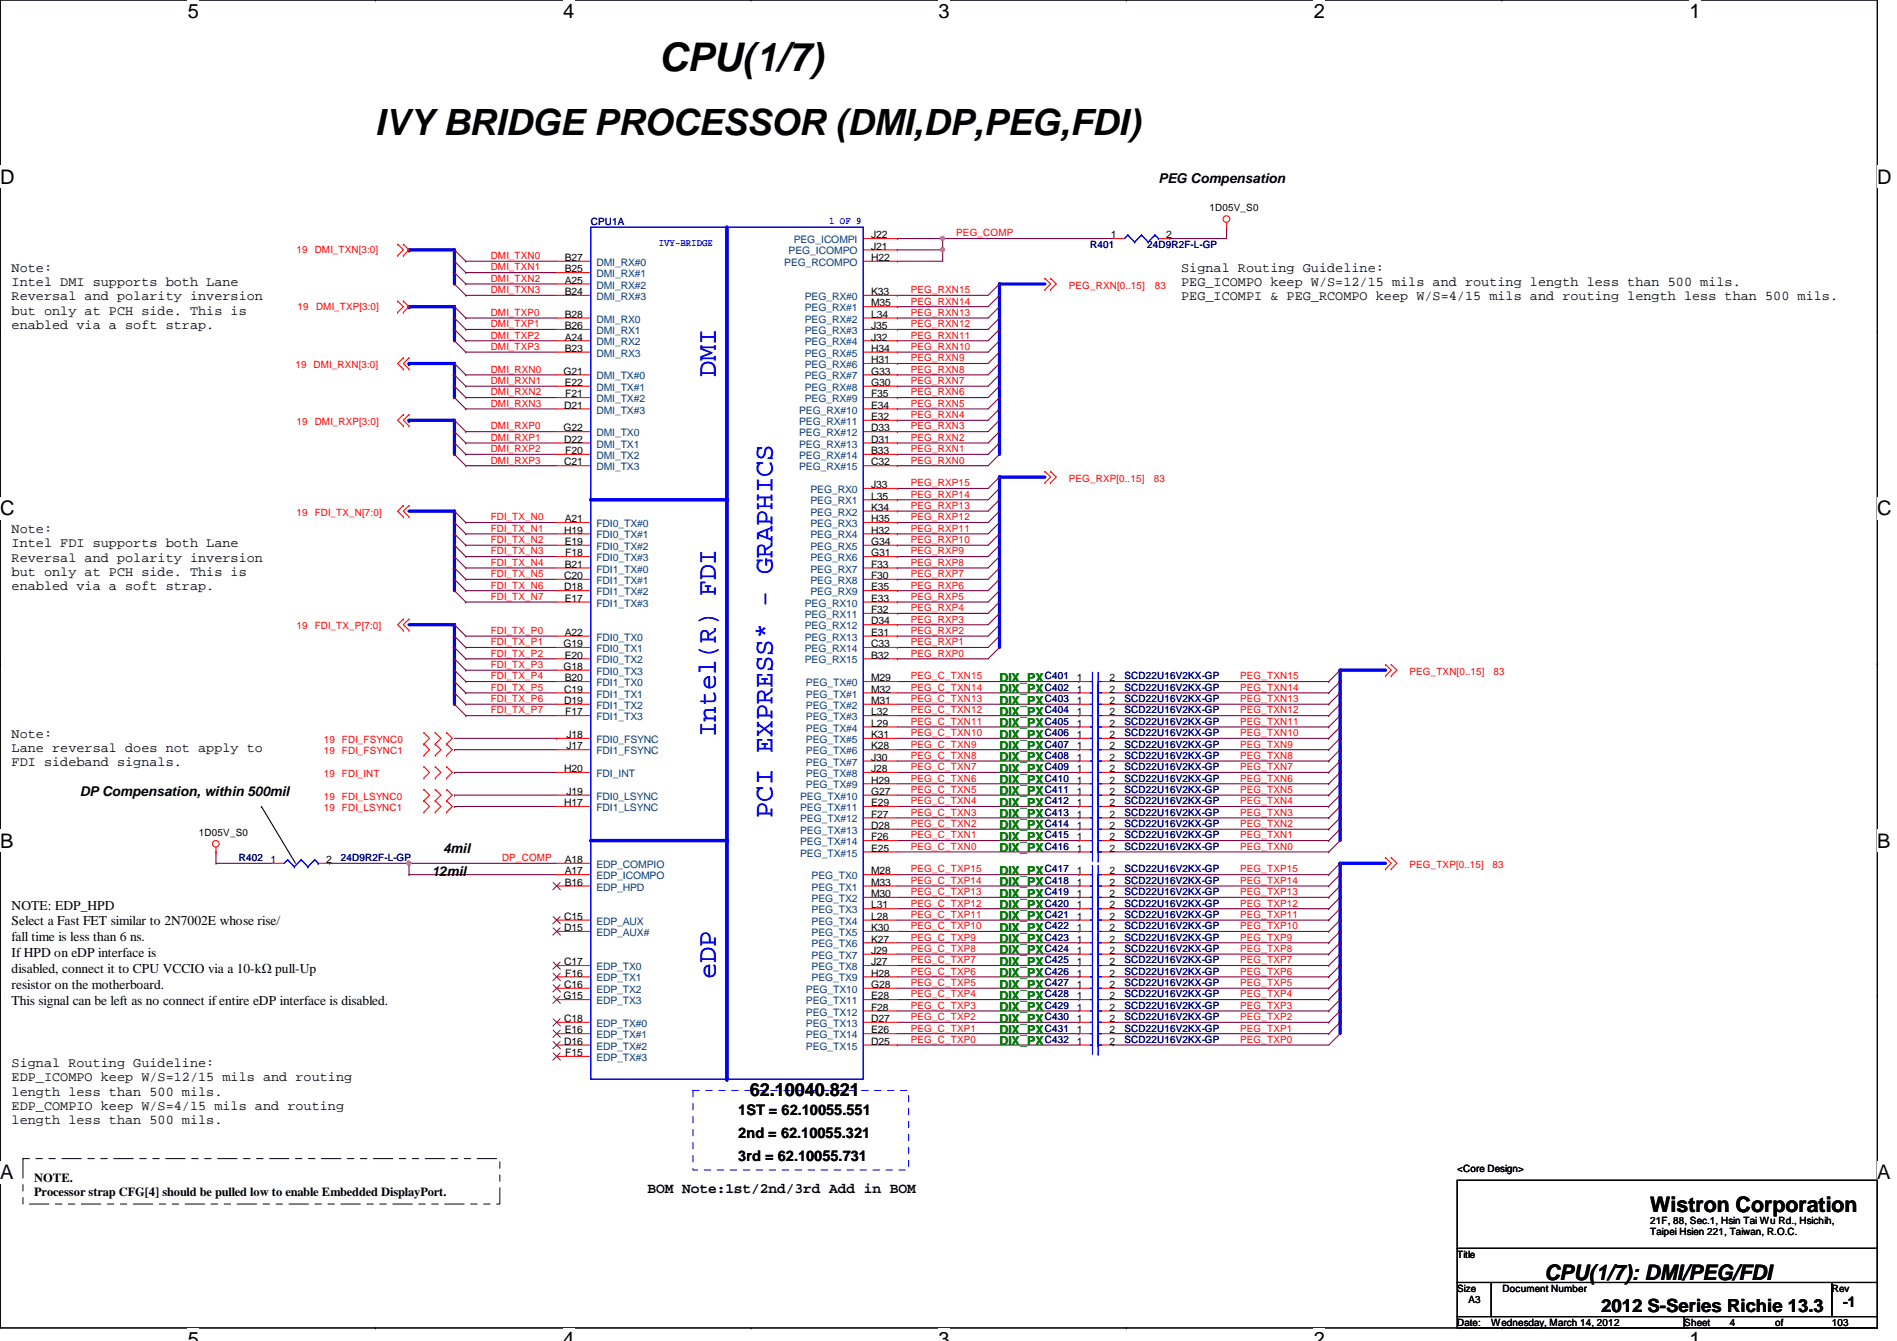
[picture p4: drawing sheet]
<svg xmlns="http://www.w3.org/2000/svg" width="297mm" height="210mm" viewBox="0 0 297 210" stroke-linecap="round" stroke-linejoin="round" font-family="sans-serif">
<defs><g id="words">
<text font-size="6.2" x="103.2" y="11">CPU(1/7)</text>
<text font-size="5.7" x="58.7" y="21.2">IVY BRIDGE PROCESSOR (DMI,DP,PEG,FDI)</text>
<g font-size="4.2" fill="#00f">
<text x="112.1" y="59" transform="rotate(-90 112.1 59)">DMI</text>
<text x="112.1" y="115.4" transform="rotate(-90 112.1 115.4)">Intel(R) FDI</text>
<text x="121" y="128" transform="rotate(-90 121 128)">PCI EXPRESS* - GRAPHICS</text>
<text x="112.1" y="153.2" transform="rotate(-90 112.1 153.2)">eDP</text>
</g>
<g font-size="3.3">
<text x="258.4" y="189.7">Wistron Corporation</text>
<text x="241.8" y="200.4">CPU(1/7): DMI/PEG/FDI</text>
</g>
<g font-size="3.1">
<text x="29.4" y="2.8">5</text>
<text x="88.2" y="2.8">4</text>
<text x="147" y="2.8">3</text>
<text x="205.7" y="2.8">2</text>
<text x="264.5" y="2.8">1</text>
<text x="0" y="28.7">D</text>
<text x="294" y="28.7">D</text>
<text x="0" y="80.7">C</text>
<text x="294" y="80.7">C</text>
<text x="0" y="132.7">B</text>
<text x="294" y="132.7">B</text>
<text x="0" y="184.6">A</text>
<text x="294" y="184.6">A</text>
<text x="29.4" y="210.7">5</text>
<text x="88.2" y="210.7">4</text>
<text x="147" y="210.7">3</text>
<text x="205.7" y="210.7">2</text>
<text x="264.5" y="210.7">1</text>
</g>
<g font-size="2.8">
<text x="117.4" y="171.5">62.10040.821</text>
<text x="250.7" y="205.3">2012 S-Series Richie 13.3</text>
</g>
<g font-size="2.3">
<text x="115.6" y="178.1">2nd = 62.10055.321</text>
<text x="115.6" y="174.6">1ST = 62.10055.551</text>
<text x="115.6" y="181.7">3rd = 62.10055.731</text>
<text x="101.4" y="186.8">BOM Note:1st/2nd/3rd Add in BOM</text>
<text x="288.6" y="204.6">-1</text>
</g>
<g font-size="2.1">
<text x="181.4" y="28.6">PEG Compensation</text>
<text x="1.8" y="42.5">Note:</text>
<text x="1.8" y="44.8">Intel DMI supports both Lane</text>
<text x="1.8" y="47">Reversal and polarity inversion</text>
<text x="185" y="42.5">Signal Routing Guideline:</text>
<text x="185" y="44.8">PEG_ICOMPO keep W/S=12/15 mils and routing length less than 500 mils.</text>
<text x="185" y="47">PEG_ICOMPI &amp; PEG_RCOMPO keep W/S=4/15 mils and routing length less than 500 mils.</text>
<text x="1.8" y="49.3">but only at PCH side. This is</text>
<text x="1.8" y="51.5">enabled via a soft strap.</text>
<text x="1.8" y="83.4">Note:</text>
<text x="1.8" y="85.7">Intel FDI supports both Lane</text>
<text x="1.8" y="87.9">Reversal and polarity inversion</text>
<text x="1.8" y="90.2">but only at PCH side. This is</text>
<text x="1.8" y="92.4">enabled via a soft strap.</text>
<text x="1.8" y="115.4">Note:</text>
<text x="1.8" y="117.7">Lane reversal does not apply to</text>
<text x="1.8" y="119.9">FDI sideband signals.</text>
<text x="12.5" y="124.6">DP Compensation, within 500mil</text>
<text x="67.6" y="137.1">12mil</text>
<text x="69.4" y="133.5">4mil</text>
<text x="1.8" y="142.4">NOTE: EDP_HPD</text>
<text x="1.8" y="144.9">Select a Fast FET similar to 2N7002E whose rise/</text>
<text x="1.8" y="147.4">fall time is less than 6 ns.</text>
<text x="1.8" y="149.9">If HPD on eDP interface is</text>
<text x="1.8" y="152.4">disabled, connect it to CPU VCCIO via a 10-kΩ pull-Up</text>
<text x="1.8" y="154.9">resistor on the motherboard.</text>
<text x="1.8" y="157.4">This signal can be left as no connect if entire eDP interface is disabled.</text>
<text x="1.8" y="167">Signal Routing Guideline:</text>
<text x="1.8" y="169.2">EDP_ICOMPO keep W/S=12/15 mils and routing</text>
<text x="1.8" y="171.5">length less than 500 mils.</text>
<text x="1.8" y="173.7">EDP_COMPIO keep W/S=4/15 mils and routing</text>
<text x="1.8" y="176">length less than 500 mils.</text>
</g>
<g font-size="1.9" fill="#008000">
<text x="156.5" y="106.7">DIX_PX</text>
<text x="156.5" y="108.5">DIX_PX</text>
<text x="156.5" y="113.8">DIX_PX</text>
<text x="156.5" y="110.3">DIX_PX</text>
<text x="156.5" y="112.1">DIX_PX</text>
<text x="156.5" y="119.2">DIX_PX</text>
<text x="156.5" y="115.6">DIX_PX</text>
<text x="156.5" y="117.4">DIX_PX</text>
<text x="156.5" y="124.5">DIX_PX</text>
<text x="156.5" y="120.9">DIX_PX</text>
<text x="156.5" y="122.7">DIX_PX</text>
<text x="156.5" y="129.8">DIX_PX</text>
<text x="156.5" y="126.3">DIX_PX</text>
<text x="156.5" y="131.6">DIX_PX</text>
<text x="156.5" y="128.1">DIX_PX</text>
<text x="156.5" y="133.4">DIX_PX</text>
<text x="156.5" y="136.9">DIX_PX</text>
<text x="156.5" y="138.7">DIX_PX</text>
<text x="156.5" y="140.5">DIX_PX</text>
<text x="156.5" y="142.3">DIX_PX</text>
<text x="156.5" y="144.1">DIX_PX</text>
<text x="156.5" y="149.4">DIX_PX</text>
<text x="156.5" y="145.8">DIX_PX</text>
<text x="156.5" y="147.6">DIX_PX</text>
<text x="156.5" y="153">DIX_PX</text>
<text x="156.5" y="154.7">DIX_PX</text>
<text x="156.5" y="151.2">DIX_PX</text>
<text x="156.5" y="158.3">DIX_PX</text>
<text x="156.5" y="160.1">DIX_PX</text>
<text x="156.5" y="156.5">DIX_PX</text>
<text x="156.5" y="161.8">DIX_PX</text>
<text x="156.5" y="163.6">DIX_PX</text>
</g>
<g font-size="1.9">
<text x="5.4" y="185">NOTE.</text>
<text x="5.4" y="187.3">Processor strap CFG[4] should be pulled low to enable Embedded DisplayPort.</text>
</g>
<g font-size="1.6" fill="#000080">
<text x="92.5" y="35.2">CPU1A</text>
<text x="170.7" y="38.8">R401</text>
<text x="179.6" y="38.8">24D9R2F-L-GP</text>
<text x="163.6" y="106.3">C401</text>
<text x="176.1" y="106.3">SCD22U16V2KX-GP</text>
<text x="163.6" y="108.1">C402</text>
<text x="163.6" y="113.5">C405</text>
<text x="163.6" y="109.9">C403</text>
<text x="163.6" y="111.7">C404</text>
<text x="176.1" y="108.1">SCD22U16V2KX-GP</text>
<text x="176.1" y="113.5">SCD22U16V2KX-GP</text>
<text x="176.1" y="109.9">SCD22U16V2KX-GP</text>
<text x="176.1" y="111.7">SCD22U16V2KX-GP</text>
<text x="163.6" y="118.8">C408</text>
<text x="163.6" y="115.2">C406</text>
<text x="163.6" y="117">C407</text>
<text x="176.1" y="118.8">SCD22U16V2KX-GP</text>
<text x="176.1" y="115.2">SCD22U16V2KX-GP</text>
<text x="176.1" y="117">SCD22U16V2KX-GP</text>
<text x="163.6" y="124.1">C411</text>
<text x="163.6" y="120.6">C409</text>
<text x="163.6" y="125.9">C412</text>
<text x="163.6" y="122.3">C410</text>
<text x="176.1" y="124.1">SCD22U16V2KX-GP</text>
<text x="176.1" y="120.6">SCD22U16V2KX-GP</text>
<text x="176.1" y="125.9">SCD22U16V2KX-GP</text>
<text x="176.1" y="122.3">SCD22U16V2KX-GP</text>
<text x="163.6" y="129.5">C414</text>
<text x="163.6" y="131.2">C415</text>
<text x="163.6" y="127.7">C413</text>
<text x="176.1" y="129.5">SCD22U16V2KX-GP</text>
<text x="176.1" y="131.2">SCD22U16V2KX-GP</text>
<text x="176.1" y="127.7">SCD22U16V2KX-GP</text>
<text x="37.4" y="134.8">R402</text>
<text x="53.4" y="134.8">24D9R2F-L-GP</text>
<text x="163.6" y="133">C416</text>
<text x="163.6" y="136.6">C417</text>
<text x="176.1" y="133">SCD22U16V2KX-GP</text>
<text x="176.1" y="136.6">SCD22U16V2KX-GP</text>
<text x="163.6" y="138.3">C418</text>
<text x="163.6" y="143.7">C421</text>
<text x="163.6" y="140.1">C419</text>
<text x="163.6" y="141.9">C420</text>
<text x="176.1" y="138.3">SCD22U16V2KX-GP</text>
<text x="176.1" y="143.7">SCD22U16V2KX-GP</text>
<text x="176.1" y="140.1">SCD22U16V2KX-GP</text>
<text x="176.1" y="141.9">SCD22U16V2KX-GP</text>
<text x="163.6" y="149">C424</text>
<text x="163.6" y="145.5">C422</text>
<text x="163.6" y="147.2">C423</text>
<text x="176.1" y="149">SCD22U16V2KX-GP</text>
<text x="176.1" y="145.5">SCD22U16V2KX-GP</text>
<text x="176.1" y="147.2">SCD22U16V2KX-GP</text>
<text x="163.6" y="152.6">C426</text>
<text x="163.6" y="154.3">C427</text>
<text x="163.6" y="150.8">C425</text>
<text x="176.1" y="152.6">SCD22U16V2KX-GP</text>
<text x="176.1" y="154.3">SCD22U16V2KX-GP</text>
<text x="176.1" y="150.8">SCD22U16V2KX-GP</text>
<text x="163.6" y="157.9">C429</text>
<text x="163.6" y="159.7">C430</text>
<text x="163.6" y="156.1">C428</text>
<text x="163.6" y="161.5">C431</text>
<text x="176.1" y="157.9">SCD22U16V2KX-GP</text>
<text x="176.1" y="159.7">SCD22U16V2KX-GP</text>
<text x="176.1" y="156.1">SCD22U16V2KX-GP</text>
<text x="176.1" y="161.5">SCD22U16V2KX-GP</text>
<text x="163.6" y="163.2">C432</text>
<text x="176.1" y="163.2">SCD22U16V2KX-GP</text>
</g>
<g font-size="1.6" fill="#00f">
<text x="129.8" y="35">1 OF 9</text>
<text x="103.2" y="38.6">IVY-BRIDGE</text>
</g>
<g font-size="1.6">
<text x="189.4" y="33.1">1D05V_S0</text>
<text x="88.4" y="40.9">B27</text>
<text x="136.4" y="37.3">J22</text>
<text x="136.4" y="39.1">J21</text>
<text x="136.4" y="40.9">H22</text>
<text x="173.9" y="37.3">1</text>
<text x="182.6" y="37.3">2</text>
<text x="88.4" y="42.6">B25</text>
<text x="88.4" y="44.4">A25</text>
<text x="88.4" y="46.2">B24</text>
<text x="136.4" y="46.2">K33</text>
<text x="136.4" y="48">M35</text>
<text x="88.4" y="49.7">B28</text>
<text x="88.4" y="51.5">B26</text>
<text x="88.4" y="53.3">A24</text>
<text x="136.4" y="49.7">L34</text>
<text x="136.4" y="51.5">J35</text>
<text x="136.4" y="53.3">J32</text>
<text x="88.2" y="58.6">G21</text>
<text x="88.4" y="55.1">B23</text>
<text x="136.4" y="55.1">H34</text>
<text x="136.4" y="56.9">H31</text>
<text x="136.4" y="58.6">G33</text>
<text x="88.3" y="64">D21</text>
<text x="88.4" y="60.4">E22</text>
<text x="88.5" y="62.2">F21</text>
<text x="136.4" y="60.4">G30</text>
<text x="136.4" y="62.2">F35</text>
<text x="136.4" y="64">E34</text>
<text x="136.4" y="65.7">E32</text>
<text x="88.2" y="67.5">G22</text>
<text x="88.3" y="69.3">D22</text>
<text x="88.5" y="71.1">F20</text>
<text x="136.4" y="67.5">D33</text>
<text x="136.4" y="69.3">D31</text>
<text x="136.4" y="71.1">B33</text>
<text x="88.3" y="72.9">C21</text>
<text x="136.4" y="72.9">C32</text>
<text x="136.4" y="76.4">J33</text>
<text x="88.3" y="83.5">H19</text>
<text x="88.4" y="81.7">A21</text>
<text x="136.4" y="78.2">L35</text>
<text x="136.4" y="80">K34</text>
<text x="136.4" y="81.7">H35</text>
<text x="136.4" y="83.5">H32</text>
<text x="88.4" y="85.3">E19</text>
<text x="88.4" y="88.9">B21</text>
<text x="88.5" y="87.1">F18</text>
<text x="136.4" y="85.3">G34</text>
<text x="136.4" y="87.1">G31</text>
<text x="136.4" y="88.9">F33</text>
<text x="88.3" y="90.6">C20</text>
<text x="88.3" y="92.4">D18</text>
<text x="88.4" y="94.2">E17</text>
<text x="136.4" y="90.6">F30</text>
<text x="136.4" y="92.4">E35</text>
<text x="136.4" y="94.2">E33</text>
<text x="136.4" y="96">F32</text>
<text x="88.2" y="101.3">G19</text>
<text x="88.4" y="99.5">A22</text>
<text x="136.4" y="97.7">D34</text>
<text x="136.4" y="99.5">E31</text>
<text x="136.4" y="101.3">C33</text>
<text x="88.2" y="104.9">G18</text>
<text x="88.4" y="103.1">E20</text>
<text x="88.4" y="106.6">B20</text>
<text x="136.4" y="103.1">B32</text>
<text x="136.4" y="106.6">M29</text>
<text x="168.6" y="106.6">1</text>
<text x="173.7" y="106.6">2</text>
<text x="88.3" y="108.4">C19</text>
<text x="88.3" y="110.2">D19</text>
<text x="88.5" y="112">F17</text>
<text x="136.4" y="108.4">M32</text>
<text x="136.4" y="110.2">M31</text>
<text x="136.4" y="112">L32</text>
<text x="136.4" y="113.7">L29</text>
<text x="168.6" y="108.4">1</text>
<text x="168.6" y="113.7">1</text>
<text x="168.6" y="110.2">1</text>
<text x="168.6" y="112">1</text>
<text x="173.7" y="108.4">2</text>
<text x="173.7" y="113.7">2</text>
<text x="173.7" y="110.2">2</text>
<text x="173.7" y="112">2</text>
<text x="88.7" y="115.5">J18</text>
<text x="88.7" y="117.3">J17</text>
<text x="136.4" y="115.5">K31</text>
<text x="136.4" y="117.3">K28</text>
<text x="136.4" y="119.1">J30</text>
<text x="168.6" y="119.1">1</text>
<text x="168.6" y="115.5">1</text>
<text x="168.6" y="117.3">1</text>
<text x="173.7" y="119.1">2</text>
<text x="173.7" y="115.5">2</text>
<text x="173.7" y="117.3">2</text>
<text x="88.3" y="120.9">H20</text>
<text x="88.7" y="124.4">J19</text>
<text x="136.4" y="120.9">J28</text>
<text x="136.4" y="122.6">H29</text>
<text x="136.4" y="124.4">G27</text>
<text x="168.6" y="124.4">1</text>
<text x="168.6" y="120.9">1</text>
<text x="168.6" y="122.6">1</text>
<text x="173.7" y="124.4">2</text>
<text x="173.7" y="120.9">2</text>
<text x="173.7" y="122.6">2</text>
<text x="31.2" y="130.9">1D05V_S0</text>
<text x="88.3" y="126.2">H17</text>
<text x="136.4" y="126.2">E29</text>
<text x="136.4" y="128">F27</text>
<text x="136.4" y="129.8">D28</text>
<text x="136.4" y="131.5">F26</text>
<text x="168.6" y="129.8">1</text>
<text x="168.6" y="126.2">1</text>
<text x="168.6" y="131.5">1</text>
<text x="168.6" y="128">1</text>
<text x="173.7" y="129.8">2</text>
<text x="173.7" y="126.2">2</text>
<text x="173.7" y="131.5">2</text>
<text x="173.7" y="128">2</text>
<text x="42.4" y="135.1">1</text>
<text x="51.1" y="135.1">2</text>
<text x="88.4" y="135.1">A18</text>
<text x="88.4" y="136.9">A17</text>
<text x="136.4" y="133.3">E25</text>
<text x="136.4" y="136.9">M28</text>
<text x="168.6" y="133.3">1</text>
<text x="168.6" y="136.9">1</text>
<text x="173.7" y="133.3">2</text>
<text x="173.7" y="136.9">2</text>
<text x="88.3" y="144">C15</text>
<text x="88.4" y="138.6">B16</text>
<text x="136.4" y="138.6">M33</text>
<text x="136.4" y="140.4">M30</text>
<text x="136.4" y="142.2">L31</text>
<text x="136.4" y="144">L28</text>
<text x="168.6" y="138.6">1</text>
<text x="168.6" y="144">1</text>
<text x="168.6" y="140.4">1</text>
<text x="168.6" y="142.2">1</text>
<text x="173.7" y="138.6">2</text>
<text x="173.7" y="144">2</text>
<text x="173.7" y="140.4">2</text>
<text x="173.7" y="142.2">2</text>
<text x="88.3" y="145.8">D15</text>
<text x="136.4" y="145.8">K30</text>
<text x="136.4" y="147.5">K27</text>
<text x="136.4" y="149.3">J29</text>
<text x="168.6" y="149.3">1</text>
<text x="168.6" y="145.8">1</text>
<text x="168.6" y="147.5">1</text>
<text x="173.7" y="149.3">2</text>
<text x="173.7" y="145.8">2</text>
<text x="173.7" y="147.5">2</text>
<text x="88.3" y="151.1">C17</text>
<text x="88.3" y="154.6">C16</text>
<text x="88.5" y="152.9">F16</text>
<text x="136.4" y="151.1">J27</text>
<text x="136.4" y="152.9">H28</text>
<text x="136.4" y="154.6">G28</text>
<text x="168.6" y="152.9">1</text>
<text x="168.6" y="154.6">1</text>
<text x="168.6" y="151.1">1</text>
<text x="173.7" y="152.9">2</text>
<text x="173.7" y="154.6">2</text>
<text x="173.7" y="151.1">2</text>
<text x="88.2" y="156.4">G15</text>
<text x="88.3" y="160">C18</text>
<text x="88.4" y="161.8">E16</text>
<text x="136.4" y="156.4">E28</text>
<text x="136.4" y="158.2">F28</text>
<text x="136.4" y="160">D27</text>
<text x="136.4" y="161.8">E26</text>
<text x="168.6" y="158.2">1</text>
<text x="168.6" y="160">1</text>
<text x="168.6" y="156.4">1</text>
<text x="168.6" y="161.8">1</text>
<text x="173.7" y="158.2">2</text>
<text x="173.7" y="160">2</text>
<text x="173.7" y="156.4">2</text>
<text x="173.7" y="161.8">2</text>
<text x="88.3" y="163.5">D16</text>
<text x="88.5" y="165.3">F15</text>
<text x="136.4" y="163.5">D25</text>
<text x="168.6" y="163.5">1</text>
<text x="173.7" y="163.5">2</text>
<text x="228.2" y="183.5">&lt;Core Design&gt;</text>
<text x="258.4" y="191.5">21F, 88, Sec.1, Hsin Tai Wu Rd., Hsichih,</text>
<text x="228.2" y="196.8">Title</text>
<text x="258.4" y="193.3">Taipei Hsien 221, Taiwan, R.O.C.</text>
<text x="228.2" y="202.2">Size</text>
<text x="230" y="204">A3</text>
<text x="235.3" y="202.2">Document Number</text>
<text x="286.8" y="202.2">Rev</text>
<text x="228.2" y="207.5">Date:</text>
<text x="233.5" y="207.5">Wednesday, March 14, 2012</text>
<text x="263.7" y="207.5">Sheet</text>
<text x="270.8" y="207.5">4</text>
<text x="278" y="207.5">of</text>
<text x="286.8" y="207.5">103</text>
</g>
<g font-size="1.6" fill="#f00">
<text x="46.4" y="39.7">19 DMI_TXN[3:0]</text>
<text x="76.8" y="40.6">DMI_TXN0</text>
<text x="149.7" y="37">PEG_COMP</text>
<text x="76.8" y="42.3">DMI_TXN1</text>
<text x="76.8" y="44.1">DMI_TXN2</text>
<text x="76.8" y="45.9">DMI_TXN3</text>
<text x="142.6" y="45.9">PEG_RXN15</text>
<text x="142.6" y="47.7">PEG_RXN14</text>
<text x="167.3" y="45.2">PEG_RXN[0..15]</text>
<text x="180.8" y="45.2">83</text>
<text x="46.6" y="48.6">19</text>
<text x="49.5" y="48.6">DMI_TXP[3:0]</text>
<text x="76.8" y="49.4">DMI_TXP0</text>
<text x="76.8" y="51.2">DMI_TXP1</text>
<text x="76.8" y="53">DMI_TXP2</text>
<text x="142.6" y="49.4">PEG_RXN13</text>
<text x="142.6" y="51.2">PEG_RXN12</text>
<text x="142.6" y="53">PEG_RXN11</text>
<text x="46.3" y="57.6">19 DMI_RXN[3:0]</text>
<text x="76.8" y="54.8">DMI_TXP3</text>
<text x="76.8" y="58.3">DMI_RXN0</text>
<text x="142.6" y="58.3">PEG_RXN8</text>
<text x="142.6" y="54.8">PEG_RXN10</text>
<text x="142.6" y="56.6">PEG_RXN9</text>
<text x="76.8" y="60.1">DMI_RXN1</text>
<text x="76.8" y="61.9">DMI_RXN2</text>
<text x="76.8" y="63.7">DMI_RXN3</text>
<text x="142.6" y="60.1">PEG_RXN7</text>
<text x="142.6" y="61.9">PEG_RXN6</text>
<text x="142.6" y="63.7">PEG_RXN5</text>
<text x="142.6" y="65.4">PEG_RXN4</text>
<text x="46.4" y="66.5">19 DMI_RXP[3:0]</text>
<text x="76.8" y="67.2">DMI_RXP0</text>
<text x="76.8" y="69">DMI_RXP1</text>
<text x="76.8" y="70.8">DMI_RXP2</text>
<text x="142.6" y="67.2">PEG_RXN3</text>
<text x="142.6" y="69">PEG_RXN2</text>
<text x="142.6" y="70.8">PEG_RXN1</text>
<text x="76.8" y="72.6">DMI_RXP3</text>
<text x="142.6" y="72.6">PEG_RXN0</text>
<text x="142.6" y="76.1">PEG_RXP15</text>
<text x="142.6" y="77.9">PEG_RXP14</text>
<text x="167.3" y="75.4">PEG_RXP[0..15]</text>
<text x="180.7" y="75.4">83</text>
<text x="46.4" y="80.7">19 FDI_TX_N[7:0]</text>
<text x="76.8" y="81.4">FDI_TX_N0</text>
<text x="76.8" y="83.2">FDI_TX_N1</text>
<text x="142.6" y="79.7">PEG_RXP13</text>
<text x="142.6" y="81.4">PEG_RXP12</text>
<text x="142.6" y="83.2">PEG_RXP11</text>
<text x="76.8" y="85">FDI_TX_N2</text>
<text x="76.8" y="86.8">FDI_TX_N3</text>
<text x="76.8" y="88.6">FDI_TX_N4</text>
<text x="142.6" y="88.6">PEG_RXP8</text>
<text x="142.6" y="85">PEG_RXP10</text>
<text x="142.6" y="86.8">PEG_RXP9</text>
<text x="76.8" y="90.3">FDI_TX_N5</text>
<text x="76.8" y="92.1">FDI_TX_N6</text>
<text x="76.8" y="93.9">FDI_TX_N7</text>
<text x="142.6" y="90.3">PEG_RXP7</text>
<text x="142.6" y="92.1">PEG_RXP6</text>
<text x="142.6" y="93.9">PEG_RXP5</text>
<text x="142.6" y="95.7">PEG_RXP4</text>
<text x="46.4" y="98.5">19 FDI_TX_P[7:0]</text>
<text x="76.8" y="99.2">FDI_TX_P0</text>
<text x="76.8" y="101">FDI_TX_P1</text>
<text x="142.6" y="97.5">PEG_RXP3</text>
<text x="142.6" y="99.2">PEG_RXP2</text>
<text x="142.6" y="101">PEG_RXP1</text>
<text x="76.8" y="102.8">FDI_TX_P2</text>
<text x="76.8" y="104.6">FDI_TX_P3</text>
<text x="76.8" y="106.3">FDI_TX_P4</text>
<text x="142.6" y="102.8">PEG_RXP0</text>
<text x="142.6" y="106.3">PEG_C_TXN15</text>
<text x="194.2" y="106.3">PEG_TXN15</text>
<text x="220.7" y="105.6">PEG_TXN[0..15]</text>
<text x="233.8" y="105.6">83</text>
<text x="76.8" y="109.9">FDI_TX_P6</text>
<text x="76.8" y="111.7">FDI_TX_P7</text>
<text x="76.8" y="108.1">FDI_TX_P5</text>
<text x="142.6" y="113.5">PEG_C_TXN11</text>
<text x="142.6" y="111.7">PEG_C_TXN12</text>
<text x="142.6" y="108.1">PEG_C_TXN14</text>
<text x="142.6" y="109.9">PEG_C_TXN13</text>
<text x="194.2" y="113.5">PEG_TXN11</text>
<text x="194.2" y="111.7">PEG_TXN12</text>
<text x="194.2" y="108.1">PEG_TXN14</text>
<text x="194.2" y="109.9">PEG_TXN13</text>
<text x="50.7" y="118.1">19 FDI_FSYNC1</text>
<text x="50.7" y="116.3">19 FDI_FSYNC0</text>
<text x="142.6" y="118.8">PEG_C_TXN8</text>
<text x="142.6" y="117">PEG_C_TXN9</text>
<text x="142.6" y="115.2">PEG_C_TXN10</text>
<text x="194.2" y="118.8">PEG_TXN8</text>
<text x="194.2" y="117">PEG_TXN9</text>
<text x="194.2" y="115.2">PEG_TXN10</text>
<text x="50.7" y="125.2">19 FDI_LSYNC0</text>
<text x="50.7" y="121.6">19 FDI_INT</text>
<text x="142.6" y="125.9">PEG_C_TXN4</text>
<text x="142.6" y="124.1">PEG_C_TXN5</text>
<text x="142.6" y="122.3">PEG_C_TXN6</text>
<text x="142.6" y="120.6">PEG_C_TXN7</text>
<text x="194.2" y="125.9">PEG_TXN4</text>
<text x="194.2" y="124.1">PEG_TXN5</text>
<text x="194.2" y="122.3">PEG_TXN6</text>
<text x="194.2" y="120.6">PEG_TXN7</text>
<text x="50.7" y="127">19 FDI_LSYNC1</text>
<text x="142.6" y="131.2">PEG_C_TXN1</text>
<text x="142.6" y="129.5">PEG_C_TXN2</text>
<text x="142.6" y="127.7">PEG_C_TXN3</text>
<text x="194.2" y="131.2">PEG_TXN1</text>
<text x="194.2" y="129.5">PEG_TXN2</text>
<text x="194.2" y="127.7">PEG_TXN3</text>
<text x="78.6" y="134.8">DP_COMP</text>
<text x="142.6" y="136.6">PEG_C_TXP15</text>
<text x="142.6" y="133">PEG_C_TXN0</text>
<text x="194.2" y="136.6">PEG_TXP15</text>
<text x="194.2" y="133">PEG_TXN0</text>
<text x="220.7" y="135.8">PEG_TXP[0..15]</text>
<text x="233.7" y="135.8">83</text>
<text x="142.6" y="143.7">PEG_C_TXP11</text>
<text x="142.6" y="141.9">PEG_C_TXP12</text>
<text x="142.6" y="138.3">PEG_C_TXP14</text>
<text x="142.6" y="140.1">PEG_C_TXP13</text>
<text x="194.2" y="143.7">PEG_TXP11</text>
<text x="194.2" y="141.9">PEG_TXP12</text>
<text x="194.2" y="138.3">PEG_TXP14</text>
<text x="194.2" y="140.1">PEG_TXP13</text>
<text x="142.6" y="149">PEG_C_TXP8</text>
<text x="142.6" y="145.5">PEG_C_TXP10</text>
<text x="142.6" y="147.2">PEG_C_TXP9</text>
<text x="194.2" y="149">PEG_TXP8</text>
<text x="194.2" y="145.5">PEG_TXP10</text>
<text x="194.2" y="147.2">PEG_TXP9</text>
<text x="142.6" y="152.6">PEG_C_TXP6</text>
<text x="142.6" y="150.8">PEG_C_TXP7</text>
<text x="142.6" y="154.3">PEG_C_TXP5</text>
<text x="194.2" y="152.6">PEG_TXP6</text>
<text x="194.2" y="150.8">PEG_TXP7</text>
<text x="194.2" y="154.3">PEG_TXP5</text>
<text x="142.6" y="161.5">PEG_C_TXP1</text>
<text x="142.6" y="159.7">PEG_C_TXP2</text>
<text x="142.6" y="157.9">PEG_C_TXP3</text>
<text x="142.6" y="156.1">PEG_C_TXP4</text>
<text x="194.2" y="161.5">PEG_TXP1</text>
<text x="194.2" y="159.7">PEG_TXP2</text>
<text x="194.2" y="157.9">PEG_TXP3</text>
<text x="194.2" y="156.1">PEG_TXP4</text>
<text x="142.6" y="163.2">PEG_C_TXP0</text>
<text x="194.2" y="163.2">PEG_TXP0</text>
</g>
<g font-size="1.6" fill="#004080">
<text x="93.4" y="41.6">DMI_RX#0</text>
<text x="122.8" y="41.6">PEG_RCOMPO</text>
<text x="123.5" y="39.8">PEG_ICOMPO</text>
<text x="124.3" y="38.1">PEG_ICOMPI</text>
<text x="93.4" y="43.4">DMI_RX#1</text>
<text x="93.4" y="45.2">DMI_RX#2</text>
<text x="93.4" y="46.9">DMI_RX#3</text>
<text x="126" y="46.9">PEG_RX#0</text>
<text x="93.4" y="50.5">DMI_RX0</text>
<text x="93.4" y="52.3">DMI_RX1</text>
<text x="126" y="48.7">PEG_RX#1</text>
<text x="126" y="50.5">PEG_RX#2</text>
<text x="126" y="52.3">PEG_RX#3</text>
<text x="93.4" y="54.1">DMI_RX2</text>
<text x="93.4" y="55.8">DMI_RX3</text>
<text x="93.4" y="59.4">DMI_TX#0</text>
<text x="126" y="54.1">PEG_RX#4</text>
<text x="126" y="55.8">PEG_RX#5</text>
<text x="126" y="57.6">PEG_RX#6</text>
<text x="126" y="59.4">PEG_RX#7</text>
<text x="93.4" y="61.2">DMI_TX#1</text>
<text x="93.4" y="62.9">DMI_TX#2</text>
<text x="93.4" y="64.7">DMI_TX#3</text>
<text x="125.1" y="64.7">PEG_RX#10</text>
<text x="126" y="61.2">PEG_RX#8</text>
<text x="126" y="62.9">PEG_RX#9</text>
<text x="93.4" y="68.3">DMI_TX0</text>
<text x="93.4" y="70.1">DMI_TX1</text>
<text x="93.4" y="71.8">DMI_TX2</text>
<text x="125.1" y="66.5">PEG_RX#11</text>
<text x="125.1" y="68.3">PEG_RX#12</text>
<text x="125.1" y="70.1">PEG_RX#13</text>
<text x="125.1" y="71.8">PEG_RX#14</text>
<text x="93.4" y="73.6">DMI_TX3</text>
<text x="125.1" y="73.6">PEG_RX#15</text>
<text x="126.9" y="77.2">PEG_RX0</text>
<text x="93.4" y="82.5">FDI0_TX#0</text>
<text x="126.9" y="79">PEG_RX1</text>
<text x="126.9" y="80.7">PEG_RX2</text>
<text x="126.9" y="82.5">PEG_RX3</text>
<text x="93.4" y="84.3">FDI0_TX#1</text>
<text x="93.4" y="86.1">FDI0_TX#2</text>
<text x="93.4" y="87.8">FDI0_TX#3</text>
<text x="93.4" y="89.6">FDI1_TX#0</text>
<text x="126.9" y="84.3">PEG_RX4</text>
<text x="126.9" y="86.1">PEG_RX5</text>
<text x="126.9" y="87.8">PEG_RX6</text>
<text x="126.9" y="89.6">PEG_RX7</text>
<text x="93.4" y="91.4">FDI1_TX#1</text>
<text x="93.4" y="93.2">FDI1_TX#2</text>
<text x="93.4" y="95">FDI1_TX#3</text>
<text x="126" y="95">PEG_RX10</text>
<text x="126.9" y="91.4">PEG_RX8</text>
<text x="126.9" y="93.2">PEG_RX9</text>
<text x="93.4" y="100.3">FDI0_TX0</text>
<text x="126" y="96.7">PEG_RX11</text>
<text x="126" y="98.5">PEG_RX12</text>
<text x="126" y="100.3">PEG_RX13</text>
<text x="93.4" y="102.1">FDI0_TX1</text>
<text x="93.4" y="103.8">FDI0_TX2</text>
<text x="93.4" y="105.6">FDI0_TX3</text>
<text x="93.4" y="107.4">FDI1_TX0</text>
<text x="126" y="102.1">PEG_RX14</text>
<text x="126" y="103.8">PEG_RX15</text>
<text x="126.2" y="107.4">PEG_TX#0</text>
<text x="93.4" y="109.2">FDI1_TX1</text>
<text x="93.4" y="111">FDI1_TX2</text>
<text x="93.4" y="112.7">FDI1_TX3</text>
<text x="126.2" y="109.2">PEG_TX#1</text>
<text x="126.2" y="111">PEG_TX#2</text>
<text x="126.2" y="112.7">PEG_TX#3</text>
<text x="93.4" y="116.3">FDI0_FSYNC</text>
<text x="93.4" y="118.1">FDI1_FSYNC</text>
<text x="126.2" y="114.5">PEG_TX#4</text>
<text x="126.2" y="116.3">PEG_TX#5</text>
<text x="126.2" y="118.1">PEG_TX#6</text>
<text x="126.2" y="119.8">PEG_TX#7</text>
<text x="93.4" y="121.6">FDI_INT</text>
<text x="93.4" y="125.2">FDI0_LSYNC</text>
<text x="125.3" y="125.2">PEG_TX#10</text>
<text x="126.2" y="121.6">PEG_TX#8</text>
<text x="126.2" y="123.4">PEG_TX#9</text>
<text x="93.4" y="127">FDI1_LSYNC</text>
<text x="125.3" y="127">PEG_TX#11</text>
<text x="125.3" y="128.7">PEG_TX#12</text>
<text x="125.3" y="130.5">PEG_TX#13</text>
<text x="93.4" y="135.8">EDP_COMPIO</text>
<text x="93.4" y="137.6">EDP_ICOMPO</text>
<text x="125.3" y="132.3">PEG_TX#14</text>
<text x="125.3" y="134.1">PEG_TX#15</text>
<text x="127.1" y="137.6">PEG_TX0</text>
<text x="93.4" y="139.4">EDP_HPD</text>
<text x="127.1" y="139.4">PEG_TX1</text>
<text x="127.1" y="141.2">PEG_TX2</text>
<text x="127.1" y="143">PEG_TX3</text>
<text x="93.4" y="144.7">EDP_AUX</text>
<text x="93.4" y="146.5">EDP_AUX#</text>
<text x="127.1" y="144.7">PEG_TX4</text>
<text x="127.1" y="146.5">PEG_TX5</text>
<text x="127.1" y="148.3">PEG_TX6</text>
<text x="93.4" y="151.8">EDP_TX0</text>
<text x="93.4" y="153.6">EDP_TX1</text>
<text x="93.4" y="155.4">EDP_TX2</text>
<text x="126.2" y="155.4">PEG_TX10</text>
<text x="127.1" y="150.1">PEG_TX7</text>
<text x="127.1" y="151.8">PEG_TX8</text>
<text x="127.1" y="153.6">PEG_TX9</text>
<text x="93.4" y="157.2">EDP_TX3</text>
<text x="93.4" y="160.7">EDP_TX#0</text>
<text x="126.2" y="157.2">PEG_TX11</text>
<text x="126.2" y="159">PEG_TX12</text>
<text x="126.2" y="160.7">PEG_TX13</text>
<text x="93.4" y="162.5">EDP_TX#1</text>
<text x="93.4" y="164.3">EDP_TX#2</text>
<text x="93.4" y="166.1">EDP_TX#3</text>
<text x="126.2" y="162.5">PEG_TX14</text>
<text x="126.2" y="164.3">PEG_TX15</text>
</g>
</g></defs>
<path d="M0 0h294v207.9h-294z" fill="none" stroke="#000" stroke-width=".17"/>
<g fill="#fff">
<path d="M29.4 0h1.8v3.5h-1.8z"/>
<path d="M29.4 207.9h1.8v2h-1.8z"/>
</g>
<path d="M58.8 0h.1M58.8 207.9h.1" fill="none" stroke="#000" stroke-width=".17"/>
<g fill="#fff">
<path d="M88.2 0h1.7v3.5h-1.7z"/>
<path d="M88.2 207.9h1.7v2h-1.7z"/>
</g>
<path d="M117.6 0h.1M117.6 207.9h.1" fill="none" stroke="#000" stroke-width=".17"/>
<g fill="#fff">
<path d="M147 0h1.7v3.5h-1.7z"/>
<path d="M147 207.9h1.7v2h-1.7z"/>
</g>
<path d="M176.4 0h.1M176.4 207.9h.1" fill="none" stroke="#000" stroke-width=".17"/>
<g fill="#fff">
<path d="M205.7 0h1.8v3.5h-1.8z"/>
<path d="M205.7 207.9h1.8v2h-1.8z"/>
</g>
<path d="M235.2 0h.1M235.2 207.9h.1" fill="none" stroke="#000" stroke-width=".17"/>
<g fill="#fff">
<path d="M264.5 0h1.8v3.5h-1.8z"/>
<path d="M264.5 207.9h1.8v2h-1.8z"/>
<path d="M0 26h2.3v3.4h-2.3z"/>
<path d="M294 26h2.2v3.4h-2.2z"/>
<path d="M0 77.9h2.3v3.5h-2.3z"/>
<path d="M294 77.9h2.2v3.5h-2.2z"/>
</g>
<path d="M0 51.9h.1M294 51.9h.1" fill="none" stroke="#000" stroke-width=".17"/>
<g fill="#fff">
<path d="M0 129.9h2.1v3.4h-2.1z"/>
<path d="M294 129.9h2v3.4h-2z"/>
</g>
<path d="M0 103.9h.1M294 103.9h.1" fill="none" stroke="#000" stroke-width=".17"/>
<path d="M0 103.9h.1M294 103.9h.1" fill="none" stroke="#000" stroke-width=".16"/>
<g fill="#fff">
<path d="M0 181.8h2.1v3.5h-2.1z"/>
<path d="M294 181.8h2v3.5h-2z"/>
</g>
<path d="M0 155.9h.1M294 155.9h.1" fill="none" stroke="#000" stroke-width=".17"/>
<path d="M140.5 39.1h.1M140.5 39.1h7.1M147.6 39.1h.1M147.6 39.1v1.8h-7.1M140.5 40.9h.1" fill="none" stroke="#800040" stroke-width=".17"/>
<circle cx="147.6" cy="39.1" r=".32" fill="#f0f"/>
<circle cx="147.6" cy="39.1" r=".32" fill="none" stroke="#f0f" stroke-width=".17"/>
<path d="M140.5 37.3h.1M140.5 37.3h7.1" fill="none" stroke="#800040" stroke-width=".17"/>
<path d="M71.2 40.9v1.8" fill="none" stroke="#00f" stroke-width=".51"/>
<circle cx="71.2" cy="40.9" r=".25" fill="#00f"/>
<path d="M71.2 39.1v1.8" fill="none" stroke="#00f" stroke-width=".51"/>
<circle cx="71.2" cy="39.1" r=".25" fill="#00f"/>
<path d="M71.2 49.8v1.8" fill="none" stroke="#00f" stroke-width=".51"/>
<circle cx="71.2" cy="49.8" r=".25" fill="#00f"/>
<path d="M71.2 48v1.8" fill="none" stroke="#00f" stroke-width=".51"/>
<circle cx="71.2" cy="48" r=".25" fill="#00f"/>
<path d="M71.2 56.9v1.8" fill="none" stroke="#00f" stroke-width=".51"/>
<circle cx="71.2" cy="56.9" r=".25" fill="#00f"/>
<path d="M71.2 58.7v1.8" fill="none" stroke="#00f" stroke-width=".51"/>
<circle cx="71.2" cy="58.7" r=".25" fill="#00f"/>
<path d="M71.2 67.6v1.7" fill="none" stroke="#00f" stroke-width=".51"/>
<circle cx="71.2" cy="67.6" r=".25" fill="#00f"/>
<path d="M71.2 65.8v1.8" fill="none" stroke="#00f" stroke-width=".51"/>
<circle cx="71.2" cy="65.8" r=".25" fill="#00f"/>
<path d="M147.6 37.3h.1M147.6 37.3v1.8M183.2 37.3h.1M192.1 35.6h.1M192.1 35.6v1.7h-8.9M51.6 135.1h.1M51.6 135.1h12.4" fill="none" stroke="#800040" stroke-width=".17"/>
<path d="M64 39.1h7.2" fill="none" stroke="#00f" stroke-width=".51"/>
<circle cx="64" cy="39.1" r=".25" fill="#00f"/>
<path d="M64 48h7.2" fill="none" stroke="#00f" stroke-width=".51"/>
<circle cx="64" cy="48" r=".25" fill="#00f"/>
<path d="M64 56.9h7.2" fill="none" stroke="#00f" stroke-width=".51"/>
<circle cx="64" cy="56.9" r=".25" fill="#00f"/>
<path d="M64 65.8h7.2" fill="none" stroke="#00f" stroke-width=".51"/>
<circle cx="64" cy="65.8" r=".25" fill="#00f"/>
<path d="M71.2 42.7v1.7" fill="none" stroke="#00f" stroke-width=".51"/>
<circle cx="71.2" cy="42.7" r=".25" fill="#00f"/>
<path d="M71.2 51.6v1.7" fill="none" stroke="#00f" stroke-width=".51"/>
<circle cx="71.2" cy="51.6" r=".25" fill="#00f"/>
<path d="M71.2 60.5v1.7" fill="none" stroke="#00f" stroke-width=".51"/>
<circle cx="71.2" cy="60.5" r=".25" fill="#00f"/>
<path d="M71.2 69.3v1.8" fill="none" stroke="#00f" stroke-width=".51"/>
<circle cx="71.2" cy="69.3" r=".25" fill="#00f"/>
<path d="M64 136.9h.1M64 135.1h.1M64 136.9h23.2M64 135.1h23.2" fill="none" stroke="#800040" stroke-width=".17"/>
<circle cx="64" cy="135.1" r=".32" fill="#f0f"/>
<circle cx="64" cy="135.1" r=".32" fill="none" stroke="#f0f" stroke-width=".17"/>
<path d="M71.2 117.3h.1M71.2 115.6h16M71.2 117.3h16M87.2 115.6h.1" fill="none" stroke="#800040" stroke-width=".17"/>
<path d="M71.2 81.8v1.8" fill="none" stroke="#00f" stroke-width=".51"/>
<circle cx="71.2" cy="81.8" r=".25" fill="#00f"/>
<path d="M64 80h7.2" fill="none" stroke="#00f" stroke-width=".51"/>
<circle cx="71.2" cy="80" r=".25" fill="#00f"/>
<path d="M72.9 81.8h.1M72.9 83.6h.1M72.9 85.3h.1M72.9 87.1h.1M72.9 81.8h14.3M72.9 83.6h14.3M72.9 85.3h14.3M72.9 87.1h14.3M64 135.1h.1M64 135.1v1.8" fill="none" stroke="#800040" stroke-width=".17"/>
<path d="M71.2 88.9v1.8" fill="none" stroke="#00f" stroke-width=".51"/>
<circle cx="71.2" cy="88.9" r=".25" fill="#00f"/>
<path d="M71.2 87.1v1.8" fill="none" stroke="#00f" stroke-width=".51"/>
<circle cx="71.2" cy="87.1" r=".25" fill="#00f"/>
<path d="M72.9 88.9h.1M72.9 90.7h.1M72.9 92.5h.1M72.9 94.2h.1M72.9 88.9h14.3M72.9 90.7h14.3M72.9 92.5h14.3M72.9 94.2h14.3" fill="none" stroke="#800040" stroke-width=".17"/>
<path d="M71.2 90.7v1.8" fill="none" stroke="#00f" stroke-width=".51"/>
<circle cx="71.2" cy="90.7" r=".25" fill="#00f"/>
<path d="M71.2 99.6v1.7" fill="none" stroke="#00f" stroke-width=".51"/>
<circle cx="71.2" cy="99.6" r=".25" fill="#00f"/>
<path d="M71.2 97.8v1.8" fill="none" stroke="#00f" stroke-width=".51"/>
<circle cx="71.2" cy="97.8" r=".25" fill="#00f"/>
<path d="M64 97.8h7.2" fill="none" stroke="#00f" stroke-width=".51"/>
<circle cx="71.2" cy="97.8" r=".25" fill="#00f"/>
<path d="M72.9 99.6h.1M72.9 99.6h14.3M72.9 101.3h.1M72.9 103.1h.1M72.9 104.9h.1M72.9 101.3h14.3M72.9 103.1h14.3M72.9 104.9h14.3" fill="none" stroke="#800040" stroke-width=".17"/>
<path d="M71.2 106.7v1.8" fill="none" stroke="#00f" stroke-width=".51"/>
<circle cx="71.2" cy="106.7" r=".25" fill="#00f"/>
<path d="M71.2 104.9v1.8" fill="none" stroke="#00f" stroke-width=".51"/>
<circle cx="71.2" cy="104.9" r=".25" fill="#00f"/>
<path d="M72.9 106.7h.1M72.9 110.2h.1M72.9 112h.1M72.9 108.5h.1M72.9 106.7h14.3M72.9 110.2h14.3M72.9 112h14.3M72.9 108.5h14.3" fill="none" stroke="#800040" stroke-width=".17"/>
<path d="M71.2 108.5v1.7" fill="none" stroke="#00f" stroke-width=".51"/>
<circle cx="71.2" cy="108.5" r=".25" fill="#00f"/>
<path d="M71.2 103.1v1.8" fill="none" stroke="#00f" stroke-width=".51"/>
<circle cx="71.2" cy="103.1" r=".25" fill="#00f"/>
<path d="M71.2 101.3v1.8" fill="none" stroke="#00f" stroke-width=".51"/>
<circle cx="71.2" cy="101.3" r=".25" fill="#00f"/>
<path d="M71.2 85.3v1.8" fill="none" stroke="#00f" stroke-width=".51"/>
<circle cx="71.2" cy="85.3" r=".25" fill="#00f"/>
<g fill="none" stroke="#800040" stroke-width=".17">
<path d="M72.9 40.9h.1M72.9 42.7h.1M72.9 44.4h.1M72.9 46.2h.1M72.9 49.8h.1M72.9 51.6h.1M72.9 53.3h.1M72.9 55.1h.1M72.9 58.7h.1M72.9 40.9h14.3M72.9 42.7h14.3M72.9 44.4h14.3"/>
<path d="M72.9 46.2h14.3M72.9 49.8h14.3M72.9 51.6h14.3M72.9 53.3h14.3M72.9 55.1h14.3M72.9 58.7h14.3M72.9 60.5h.1M72.9 62.2h.1M72.9 64h.1M72.9 67.6h.1M72.9 69.3h.1M72.9 71.1h.1"/>
<path d="M72.9 72.9h.1M72.9 60.5h14.3M72.9 62.2h14.3M72.9 64h14.3M72.9 67.6h14.3M72.9 69.3h14.3M72.9 71.1h14.3M72.9 72.9h14.3M71.2 120.9h.1M71.2 124.5h.1M71.2 120.9h16M71.2 124.5h16"/>
</g>
<path d="M71.2 83.6v1.7" fill="none" stroke="#00f" stroke-width=".51"/>
<circle cx="71.2" cy="83.6" r=".25" fill="#00f"/>
<path d="M33.8 133.3h.1M33.8 135.1h.1M33.8 133.3v1.8M33.8 135.1h8.9M71.2 126.2h.1M71.2 126.2h16" fill="none" stroke="#800040" stroke-width=".17"/>
<path d="M71.2 80v1.8" fill="none" stroke="#00f" stroke-width=".51"/>
<circle cx="71.2" cy="80" r=".25" fill="#00f"/>
<path d="M147.6 37.3h.1M147.6 37.3h26.7" fill="none" stroke="#800040" stroke-width=".17"/>
<circle cx="147.6" cy="37.3" r=".32" fill="#f0f"/>
<circle cx="147.6" cy="37.3" r=".32" fill="none" stroke="#f0f" stroke-width=".17"/>
<path d="M156.5 46.2v1.8" fill="none" stroke="#00f" stroke-width=".51"/>
<circle cx="156.5" cy="46.2" r=".25" fill="#00f"/>
<path d="M156.5 44.4h7.1" fill="none" stroke="#00f" stroke-width=".51"/>
<circle cx="156.5" cy="44.4" r=".25" fill="#00f"/>
<path d="M156.5 53.3v1.8" fill="none" stroke="#00f" stroke-width=".51"/>
<circle cx="156.5" cy="53.3" r=".25" fill="#00f"/>
<path d="M156.5 51.6v1.7" fill="none" stroke="#00f" stroke-width=".51"/>
<circle cx="156.5" cy="51.6" r=".25" fill="#00f"/>
<path d="M156.5 55.1v1.8" fill="none" stroke="#00f" stroke-width=".51"/>
<circle cx="156.5" cy="55.1" r=".25" fill="#00f"/>
<path d="M156.5 49.8v1.8" fill="none" stroke="#00f" stroke-width=".51"/>
<circle cx="156.5" cy="49.8" r=".25" fill="#00f"/>
<path d="M156.5 48v1.8" fill="none" stroke="#00f" stroke-width=".51"/>
<circle cx="156.5" cy="48" r=".25" fill="#00f"/>
<path d="M156.5 44.4v1.8" fill="none" stroke="#00f" stroke-width=".51"/>
<circle cx="156.5" cy="44.4" r=".25" fill="#00f"/>
<path d="M156.5 60.5v1.7" fill="none" stroke="#00f" stroke-width=".51"/>
<circle cx="156.5" cy="60.5" r=".25" fill="#00f"/>
<path d="M156.5 67.6v1.7" fill="none" stroke="#00f" stroke-width=".51"/>
<circle cx="156.5" cy="67.6" r=".25" fill="#00f"/>
<path d="M156.5 65.8v1.8" fill="none" stroke="#00f" stroke-width=".51"/>
<circle cx="156.5" cy="65.8" r=".25" fill="#00f"/>
<path d="M156.5 69.3v1.8" fill="none" stroke="#00f" stroke-width=".51"/>
<circle cx="156.5" cy="69.3" r=".25" fill="#00f"/>
<path d="M156.5 64v1.8" fill="none" stroke="#00f" stroke-width=".51"/>
<circle cx="156.5" cy="64" r=".25" fill="#00f"/>
<path d="M156.5 62.2v1.8" fill="none" stroke="#00f" stroke-width=".51"/>
<circle cx="156.5" cy="62.2" r=".25" fill="#00f"/>
<path d="M156.5 58.7v1.8" fill="none" stroke="#00f" stroke-width=".51"/>
<circle cx="156.5" cy="58.7" r=".25" fill="#00f"/>
<path d="M156.5 56.9v1.8" fill="none" stroke="#00f" stroke-width=".51"/>
<circle cx="156.5" cy="56.9" r=".25" fill="#00f"/>
<path d="M156.5 90.7v1.8" fill="none" stroke="#00f" stroke-width=".51"/>
<circle cx="156.5" cy="90.7" r=".25" fill="#00f"/>
<path d="M156.5 97.8v1.8" fill="none" stroke="#00f" stroke-width=".51"/>
<circle cx="156.5" cy="97.8" r=".25" fill="#00f"/>
<path d="M156.5 96v1.8" fill="none" stroke="#00f" stroke-width=".51"/>
<circle cx="156.5" cy="96" r=".25" fill="#00f"/>
<path d="M156.5 99.6v1.7" fill="none" stroke="#00f" stroke-width=".51"/>
<circle cx="156.5" cy="99.6" r=".25" fill="#00f"/>
<path d="M156.5 94.2v1.8" fill="none" stroke="#00f" stroke-width=".51"/>
<circle cx="156.5" cy="94.2" r=".25" fill="#00f"/>
<path d="M156.5 92.5v1.7" fill="none" stroke="#00f" stroke-width=".51"/>
<circle cx="156.5" cy="92.5" r=".25" fill="#00f"/>
<path d="M156.5 88.9v1.8" fill="none" stroke="#00f" stroke-width=".51"/>
<circle cx="156.5" cy="88.9" r=".25" fill="#00f"/>
<path d="M156.5 87.1v1.8" fill="none" stroke="#00f" stroke-width=".51"/>
<circle cx="156.5" cy="87.1" r=".25" fill="#00f"/>
<path d="M156.5 76.5v1.7" fill="none" stroke="#00f" stroke-width=".51"/>
<circle cx="156.5" cy="76.5" r=".25" fill="#00f"/>
<path d="M156.5 74.7h7.1" fill="none" stroke="#00f" stroke-width=".51"/>
<circle cx="156.5" cy="74.7" r=".25" fill="#00f"/>
<path d="M156.5 81.8v1.8" fill="none" stroke="#00f" stroke-width=".51"/>
<circle cx="156.5" cy="81.8" r=".25" fill="#00f"/>
<path d="M156.5 83.6v1.7" fill="none" stroke="#00f" stroke-width=".51"/>
<circle cx="156.5" cy="83.6" r=".25" fill="#00f"/>
<path d="M156.5 85.3v1.8" fill="none" stroke="#00f" stroke-width=".51"/>
<circle cx="156.5" cy="85.3" r=".25" fill="#00f"/>
<path d="M156.5 80v1.8" fill="none" stroke="#00f" stroke-width=".51"/>
<circle cx="156.5" cy="80" r=".25" fill="#00f"/>
<path d="M156.5 78.2v1.8" fill="none" stroke="#00f" stroke-width=".51"/>
<circle cx="156.5" cy="78.2" r=".25" fill="#00f"/>
<path d="M156.5 74.7v1.8" fill="none" stroke="#00f" stroke-width=".51"/>
<circle cx="156.5" cy="74.7" r=".25" fill="#00f"/>
<path d="M209.8 120.9v1.8" fill="none" stroke="#00f" stroke-width=".51"/>
<circle cx="209.8" cy="120.9" r=".25" fill="#00f"/>
<path d="M209.8 128v1.8" fill="none" stroke="#00f" stroke-width=".51"/>
<circle cx="209.8" cy="128" r=".25" fill="#00f"/>
<path d="M209.8 126.2v1.8" fill="none" stroke="#00f" stroke-width=".51"/>
<circle cx="209.8" cy="126.2" r=".25" fill="#00f"/>
<path d="M209.8 129.8v1.8" fill="none" stroke="#00f" stroke-width=".51"/>
<circle cx="209.8" cy="129.8" r=".25" fill="#00f"/>
<path d="M209.8 124.5v1.7" fill="none" stroke="#00f" stroke-width=".51"/>
<circle cx="209.8" cy="124.5" r=".25" fill="#00f"/>
<path d="M209.8 122.7v1.8" fill="none" stroke="#00f" stroke-width=".51"/>
<circle cx="209.8" cy="122.7" r=".25" fill="#00f"/>
<path d="M209.8 119.1v1.8" fill="none" stroke="#00f" stroke-width=".51"/>
<circle cx="209.8" cy="119.1" r=".25" fill="#00f"/>
<path d="M209.8 117.3v1.8" fill="none" stroke="#00f" stroke-width=".51"/>
<circle cx="209.8" cy="117.3" r=".25" fill="#00f"/>
<path d="M209.8 106.7v1.8" fill="none" stroke="#00f" stroke-width=".51"/>
<circle cx="209.8" cy="106.7" r=".25" fill="#00f"/>
<path d="M209.8 104.9h7.2" fill="none" stroke="#00f" stroke-width=".51"/>
<circle cx="209.8" cy="104.9" r=".25" fill="#00f"/>
<path d="M209.8 113.8v1.8" fill="none" stroke="#00f" stroke-width=".51"/>
<circle cx="209.8" cy="113.8" r=".25" fill="#00f"/>
<path d="M209.8 112v1.8" fill="none" stroke="#00f" stroke-width=".51"/>
<circle cx="209.8" cy="112" r=".25" fill="#00f"/>
<path d="M209.8 115.6v1.7" fill="none" stroke="#00f" stroke-width=".51"/>
<circle cx="209.8" cy="115.6" r=".25" fill="#00f"/>
<path d="M209.8 110.2v1.8" fill="none" stroke="#00f" stroke-width=".51"/>
<circle cx="209.8" cy="110.2" r=".25" fill="#00f"/>
<path d="M209.8 108.5v1.7" fill="none" stroke="#00f" stroke-width=".51"/>
<circle cx="209.8" cy="108.5" r=".25" fill="#00f"/>
<path d="M209.8 104.9v1.8" fill="none" stroke="#00f" stroke-width=".51"/>
<circle cx="209.8" cy="104.9" r=".25" fill="#00f"/>
<path d="M209.8 151.1v1.8" fill="none" stroke="#00f" stroke-width=".51"/>
<circle cx="209.8" cy="151.1" r=".25" fill="#00f"/>
<path d="M209.8 158.2v1.8" fill="none" stroke="#00f" stroke-width=".51"/>
<circle cx="209.8" cy="158.2" r=".25" fill="#00f"/>
<path d="M209.8 156.5v1.7" fill="none" stroke="#00f" stroke-width=".51"/>
<circle cx="209.8" cy="156.5" r=".25" fill="#00f"/>
<path d="M209.8 160v1.8" fill="none" stroke="#00f" stroke-width=".51"/>
<circle cx="209.8" cy="160" r=".25" fill="#00f"/>
<path d="M209.8 154.7v1.8" fill="none" stroke="#00f" stroke-width=".51"/>
<circle cx="209.8" cy="154.7" r=".25" fill="#00f"/>
<path d="M209.8 152.9v1.8" fill="none" stroke="#00f" stroke-width=".51"/>
<circle cx="209.8" cy="152.9" r=".25" fill="#00f"/>
<path d="M209.8 149.4v1.7" fill="none" stroke="#00f" stroke-width=".51"/>
<circle cx="209.8" cy="149.4" r=".25" fill="#00f"/>
<path d="M209.8 147.6v1.8" fill="none" stroke="#00f" stroke-width=".51"/>
<circle cx="209.8" cy="147.6" r=".25" fill="#00f"/>
<path d="M209.8 136.9v1.8" fill="none" stroke="#00f" stroke-width=".51"/>
<circle cx="209.8" cy="136.9" r=".25" fill="#00f"/>
<path d="M209.8 135.1h7.2" fill="none" stroke="#00f" stroke-width=".51"/>
<circle cx="209.8" cy="135.1" r=".25" fill="#00f"/>
<path d="M209.8 144v1.8" fill="none" stroke="#00f" stroke-width=".51"/>
<circle cx="209.8" cy="144" r=".25" fill="#00f"/>
<path d="M209.8 142.2v1.8" fill="none" stroke="#00f" stroke-width=".51"/>
<circle cx="209.8" cy="142.2" r=".25" fill="#00f"/>
<path d="M209.8 145.8v1.8" fill="none" stroke="#00f" stroke-width=".51"/>
<circle cx="209.8" cy="145.8" r=".25" fill="#00f"/>
<path d="M209.8 140.5v1.7" fill="none" stroke="#00f" stroke-width=".51"/>
<circle cx="209.8" cy="140.5" r=".25" fill="#00f"/>
<path d="M209.8 138.7v1.8" fill="none" stroke="#00f" stroke-width=".51"/>
<circle cx="209.8" cy="138.7" r=".25" fill="#00f"/>
<path d="M209.8 135.1v1.8" fill="none" stroke="#00f" stroke-width=".51"/>
<circle cx="209.8" cy="135.1" r=".25" fill="#00f"/>
<g fill="none" stroke="#800040" stroke-width=".17">
<path d="M71.2 39.1h.1M71.2 39.1l1.7 1.8M71.2 40.9h.1M71.2 42.7h.1M71.2 44.4h.1M71.2 48h.1M71.2 49.8h.1M71.2 51.6h.1M71.2 53.3h.1M71.2 56.9h.1M71.2 58.7h.1M71.2 40.9l1.7 1.8"/>
<path d="M71.2 42.7l1.7 1.7M71.2 44.4l1.7 1.8M71.2 48l1.7 1.8M71.2 49.8l1.7 1.8M71.2 51.6l1.7 1.7M71.2 53.3l1.7 1.8M71.2 56.9l1.7 1.8M71.2 58.7l1.7 1.8M140.5 58.7h.1M140.5 46.2h.1M140.5 48h.1M140.5 49.8h.1"/>
<path d="M140.5 51.6h.1M140.5 53.3h.1M140.5 55.1h.1M140.5 56.9h.1M156.5 44.4h.1M156.5 46.2h.1M156.5 48h.1M156.5 49.8h.1M156.5 51.6h.1M156.5 53.3h.1M156.5 55.1h.1M156.5 56.9h.1"/>
<path d="M156.5 58.7h.1M156.5 56.9l-1.8 1.8h-14.2M156.5 58.7l-1.8 1.8h-14.2M156.5 44.4l-1.8 1.8h-14.2M156.5 46.2l-1.8 1.8h-14.2M156.5 48l-1.8 1.8h-14.2M156.5 49.8l-1.8 1.8h-14.2M156.5 51.6l-1.8 1.7h-14.2M156.5 53.3l-1.8 1.8h-14.2M156.5 55.1l-1.8 1.8h-14.2M71.2 60.5h.1M71.2 62.2h.1"/>
<path d="M71.2 65.8h.1M71.2 67.6h.1M71.2 69.3h.1M71.2 71.1h.1M71.2 60.5l1.7 1.7M71.2 62.2l1.7 1.8M71.2 65.8l1.7 1.8M71.2 67.6l1.7 1.7M71.2 69.3l1.7 1.8M71.2 71.1l1.7 1.8M140.5 60.5h.1M140.5 62.2h.1"/>
<path d="M140.5 64h.1M140.5 65.8h.1M140.5 67.6h.1M140.5 69.3h.1M140.5 71.1h.1M140.5 72.9h.1M140.5 76.5h.1M140.5 78.2h.1M156.5 60.5h.1M156.5 62.2h.1M156.5 64h.1M156.5 65.8h.1"/>
<path d="M156.5 67.6h.1M156.5 69.3h.1M156.5 71.1h.1M156.5 74.7h.1M156.5 76.5h.1M156.5 78.2h.1M156.5 60.5l-1.8 1.7h-14.2M156.5 62.2l-1.8 1.8h-14.2M156.5 64l-1.8 1.8h-14.2M156.5 65.8l-1.8 1.8h-14.2M156.5 67.6l-1.8 1.7h-14.2M156.5 69.3l-1.8 1.8h-14.2"/>
<path d="M156.5 71.1l-1.8 1.8h-14.2M156.5 74.7l-1.8 1.8h-14.2M156.5 76.5l-1.8 1.7h-14.2M156.5 78.2l-1.8 1.8h-14.2M71.2 80h.1M71.2 81.8h.1M71.2 83.6h.1M71.2 85.3h.1M71.2 87.1h.1M71.2 88.9h.1M71.2 90.7h.1M71.2 92.5h.1"/>
<path d="M71.2 97.8h.1M71.2 99.6h.1M71.2 80l1.7 1.8M71.2 81.8l1.7 1.8M71.2 83.6l1.7 1.7M71.2 85.3l1.7 1.8M71.2 87.1l1.7 1.8M71.2 88.9l1.7 1.8M71.2 90.7l1.7 1.8M71.2 92.5l1.7 1.7M71.2 97.8l1.7 1.8M71.2 99.6l1.7 1.7"/>
<path d="M140.5 88.9h.1M140.5 90.7h.1M140.5 92.5h.1M140.5 94.2h.1M140.5 96h.1M140.5 97.8h.1M140.5 99.6h.1M140.5 80h.1M140.5 81.8h.1M140.5 83.6h.1M140.5 85.3h.1M140.5 87.1h.1"/>
<path d="M156.5 88.9h.1M156.5 90.7h.1M156.5 92.5h.1M156.5 94.2h.1M156.5 96h.1M156.5 97.8h.1M156.5 99.6h.1M156.5 80h.1M156.5 81.8h.1M156.5 83.6h.1M156.5 85.3h.1M156.5 87.1h.1"/>
<path d="M156.5 87.1l-1.8 1.8h-14.2M156.5 88.9l-1.8 1.8h-14.2M156.5 90.7l-1.8 1.8h-14.2M156.5 92.5l-1.8 1.7h-14.2M156.5 94.2l-1.8 1.8h-14.2M156.5 96l-1.8 1.8h-14.2M156.5 97.8l-1.8 1.8h-14.2M156.5 99.6l-1.8 1.7h-14.2M156.5 80l-1.8 1.8h-14.2M156.5 81.8l-1.8 1.8h-14.2M156.5 83.6l-1.8 1.7h-14.2M156.5 85.3l-1.8 1.8h-14.2"/>
<path d="M71.2 101.3h.1M71.2 103.1h.1M71.2 104.9h.1M71.2 106.7h.1M71.2 108.5h.1M71.2 110.2h.1M71.2 101.3l1.7 1.8M71.2 103.1l1.7 1.8M71.2 104.9l1.7 1.8M71.2 106.7l1.7 1.8M71.2 108.5l1.7 1.7M71.2 110.2l1.7 1.8"/>
<path d="M140.5 101.3h.1M140.5 103.1h.1M140.5 113.8h28.4M140.5 112h28.4M140.5 119.1h28.4M140.5 117.3h28.4M140.5 115.6h28.4M140.5 108.5h28.4M140.5 106.7h28.4M140.5 110.2h28.4M156.5 101.3h.1M156.5 101.3l-1.8 1.8h-14.2"/>
<path d="M168.9 113.8h.1M168.9 112h.1M168.9 119.1h.1M168.9 117.3h.1M168.9 115.6h.1M168.9 108.5h.1M168.9 106.7h.1M168.9 110.2h.1M174.3 113.8h33.8M174.3 112h33.8M174.3 119.1h33.8M174.3 117.3h33.8"/>
<path d="M174.3 115.6h33.8M174.3 108.5h33.8M174.3 106.7h33.8M174.3 110.2h33.8M208.1 113.8h.1M208.1 112h.1M208.1 119.1h.1M208.1 117.3h.1M208.1 115.6h.1M208.1 108.5h.1M208.1 106.7h.1M208.1 110.2h.1"/>
<path d="M209.8 119.1h.1M209.8 104.9h.1M209.8 106.7h.1M209.8 108.5h.1M209.8 110.2h.1M209.8 112h.1M209.8 113.8h.1M209.8 115.6h.1M209.8 117.3h.1M209.8 119.1l-1.7 1.8M209.8 104.9l-1.7 1.8M209.8 106.7l-1.7 1.8"/>
<path d="M209.8 108.5l-1.7 1.7M209.8 110.2l-1.7 1.8M209.8 112l-1.7 1.8M209.8 113.8l-1.7 1.8M209.8 115.6l-1.7 1.7M209.8 117.3l-1.7 1.8M140.5 138.7h28.4M140.5 136.9h28.4M140.5 133.3h28.4M140.5 131.6h28.4M140.5 129.8h28.4M140.5 128h28.4"/>
<path d="M140.5 126.2h28.4M140.5 124.5h28.4M140.5 122.7h28.4M140.5 120.9h28.4M168.9 138.7h.1M168.9 136.9h.1M168.9 133.3h.1M168.9 131.6h.1M168.9 129.8h.1M168.9 128h.1M168.9 126.2h.1M168.9 124.5h.1"/>
<path d="M168.9 122.7h.1M168.9 120.9h.1M174.3 138.7h33.8M174.3 136.9h33.8M174.3 133.3h33.8M174.3 131.6h33.8M174.3 129.8h33.8M174.3 128h33.8M174.3 126.2h33.8M174.3 124.5h33.8M174.3 122.7h33.8M174.3 120.9h33.8"/>
<path d="M208.1 138.7h.1M208.1 136.9h.1M208.1 133.3h.1M208.1 131.6h.1M208.1 129.8h.1M208.1 128h.1M208.1 126.2h.1M208.1 124.5h.1M208.1 122.7h.1M208.1 120.9h.1M209.8 120.9h.1M209.8 122.7h.1"/>
<path d="M209.8 124.5h.1M209.8 126.2h.1M209.8 128h.1M209.8 129.8h.1M209.8 131.6h.1M209.8 135.1h.1M209.8 136.9h.1M209.8 138.7h.1M209.8 120.9l-1.7 1.8M209.8 122.7l-1.7 1.8M209.8 124.5l-1.7 1.7M209.8 126.2l-1.7 1.8"/>
<path d="M209.8 128l-1.7 1.8M209.8 129.8l-1.7 1.8M209.8 131.6l-1.7 1.7M209.8 135.1l-1.7 1.8M209.8 136.9l-1.7 1.8M209.8 138.7l-1.7 1.8M140.5 158.2h28.4M140.5 156.5h28.4M140.5 152.9h28.4M140.5 151.1h28.4M140.5 154.7h28.4M140.5 149.4h28.4"/>
<path d="M140.5 145.8h28.4M140.5 144h28.4M140.5 147.6h28.4M140.5 142.2h28.4M140.5 140.5h28.4M168.9 158.2h.1M168.9 156.5h.1M168.9 152.9h.1M168.9 151.1h.1M168.9 149.4h.1M168.9 154.7h.1M168.9 145.8h.1"/>
<path d="M168.9 144h.1M168.9 142.2h.1M168.9 147.6h.1M168.9 140.5h.1M174.3 158.2h33.8M174.3 156.5h33.8M174.3 152.9h33.8M174.3 151.1h33.8M174.3 154.7h33.8M174.3 149.4h33.8M174.3 145.8h33.8M174.3 144h33.8"/>
<path d="M174.3 147.6h33.8M174.3 142.2h33.8M174.3 140.5h33.8M208.1 158.2h.1M208.1 156.5h.1M208.1 152.9h.1M208.1 151.1h.1M208.1 154.7h.1M208.1 149.4h.1M208.1 145.8h.1M208.1 144h.1M208.1 147.6h.1"/>
<path d="M208.1 142.2h.1M208.1 140.5h.1M209.8 149.4h.1M209.8 151.1h.1M209.8 152.9h.1M209.8 154.7h.1M209.8 156.5h.1M209.8 158.2h.1M209.8 140.5h.1M209.8 142.2h.1M209.8 144h.1M209.8 145.8h.1"/>
<path d="M209.8 147.6h.1M209.8 149.4l-1.7 1.7M209.8 151.1l-1.7 1.8M209.8 152.9l-1.7 1.8M209.8 154.7l-1.7 1.8M209.8 156.5l-1.7 1.7M209.8 158.2l-1.7 1.8M209.8 140.5l-1.7 1.7M209.8 142.2l-1.7 1.8M209.8 144l-1.7 1.8M209.8 145.8l-1.7 1.8M209.8 147.6l-1.7 1.8"/>
<path d="M140.5 163.6h.1M140.5 163.6h28.4M140.5 161.8h28.4M140.5 160h28.4M168.9 161.8h.1M168.9 160h.1M174.3 163.6h.1M174.3 161.8h33.8M174.3 160h33.8M208.1 161.8h.1M208.1 160h.1M209.8 160h.1"/>
<path d="M209.8 161.8h.1M209.8 161.8l-1.7 1.8h-33.8M209.8 160l-1.7 1.8"/>
</g>
<g fill="none" stroke="#f00" stroke-width=".17">
<path d="M62.3 38.2h.1M62.3 38.2l.9 .9-.9 .9M63.2 38.2h.1M63.2 38.2l.8 .9-.8 .9M135.2 37.3h5.3M135.2 39.1h5.3M192.1 35.6h.1M192.1 34.8v.8M62.3 40h.1M62.3 48.9h.1M62.3 47.1h.1M62.3 47.1l.9 .9-.9 .9"/>
<path d="M63.2 56h.1M63.2 57.8h.1M63.2 40h.1M63.2 47.1h.1M63.2 48.9h.1M63.2 56l-.9 .9 .9 .9M63.2 47.1l.8 .9-.8 .9M64 56h.1M64 57.8h.1M64 56l-.8 .9 .8 .9M87.2 40.9h5.3M87.2 42.7h5.3"/>
<path d="M87.2 44.4h5.3M87.2 46.2h5.3M87.2 49.8h5.3M87.2 51.6h5.3M87.2 53.3h5.3M87.2 55.1h5.3M87.2 58.7h5.3M135.2 40.9h5.3M135.2 46.2h5.3M135.2 49.8h5.3M135.2 51.6h5.3M135.2 53.3h5.3"/>
<path d="M135.2 55.1h5.3M135.2 58.7h5.3M135.2 48h5.3M135.2 56.9h5.3M163.6 43.6h.1M163.6 45.3h.1M163.6 43.6l.9 .8-.9 .9M164.5 43.6h.1M164.5 45.3h.1M164.5 43.6l.9 .8-.9 .9M63.2 79.1h.1M63.2 64.9h.1"/>
<path d="M63.2 66.7h.1M63.2 79.1l-.9 .9 .9 .9M63.2 64.9l-.9 .9 .9 .9M64 79.1h.1M64 64.9h.1M64 66.7h.1M64 79.1l-.8 .9 .8 .9M64 64.9l-.8 .9 .8 .9M87.2 60.5h5.3M87.2 62.2h5.3M87.2 64h5.3M87.2 67.6h5.3"/>
<path d="M87.2 69.3h5.3M87.2 72.9h5.3M87.2 71.1h5.3M135.2 60.5h5.3M135.2 62.2h5.3M135.2 64h5.3M135.2 67.6h5.3M135.2 69.3h5.3M135.2 72.9h5.3M135.2 71.1h5.3M135.2 65.8h5.3M135.2 76.5h5.3"/>
<path d="M135.2 78.2h5.3M163.6 73.8h.1M163.6 75.6h.1M163.6 73.8l.9 .9-.9 .9M164.5 73.8h.1M164.5 75.6h.1M164.5 73.8l.9 .9-.9 .9M63.2 80.9h.1M63.2 96.9h.1M63.2 98.7h.1M63.2 96.9l-.9 .9 .9 .9M64 80.9h.1"/>
<path d="M64 96.9h.1M64 98.7h.1M64 96.9l-.8 .9 .8 .9M87.2 81.8h5.3M87.2 83.6h5.3M87.2 85.3h5.3M87.2 87.1h5.3M87.2 88.9h5.3M87.2 90.7h5.3M87.2 92.5h5.3M87.2 94.2h5.3M87.2 99.6h5.3"/>
<path d="M135.2 81.8h5.3M135.2 83.6h5.3M135.2 85.3h5.3M135.2 87.1h5.3M135.2 88.9h5.3M135.2 90.7h5.3M135.2 92.5h5.3M135.2 94.2h5.3M135.2 99.6h5.3M135.2 80h5.3M135.2 96h5.3M135.2 97.8h5.3"/>
<path d="M66.4 118.2h.1M66.4 116.5h.1M66.4 114.7h.1M66.4 114.7l.9 .9-.9 .9M66.4 116.5l.9 .8-.9 .9M68.2 116.5h.1M68.2 118.2h.1M68.2 114.7h.1M68.2 116.5l.8 .8-.8 .9M68.2 114.7l.8 .9-.8 .9M69.9 118.2h.1M69.9 116.5h.1"/>
<path d="M69.9 114.7h.1M69.9 114.7l.9 .9-.9 .9M69.9 116.5l.9 .8-.9 .9M87.2 108.5h5.3M87.2 106.7h5.3M87.2 110.2h5.3M87.2 115.6h5.3M87.2 112h5.3M87.2 117.3h5.3M87.2 101.3h5.3M87.2 103.1h5.3M87.2 104.9h5.3"/>
<path d="M135.2 108.5h5.3M135.2 113.8h5.3M135.2 119.1h5.3M135.2 106.7h5.3M135.2 110.2h5.3M135.2 115.6h5.3M135.2 112h5.3M135.2 117.3h5.3M135.2 101.3h5.3M135.2 103.1h5.3M168.9 108.5h1.8M168.9 113.8h1.8"/>
<path d="M168.9 119.1h1.8M168.9 106.7h1.8M168.9 110.2h1.8M168.9 115.6h1.8M168.9 112h1.8M168.9 117.3h1.8M172.5 108.5h1.8M172.5 113.8h1.8M172.5 119.1h1.8M172.5 106.7h1.8M172.5 110.2h1.8M172.5 115.6h1.8"/>
<path d="M172.5 112h1.8M172.5 117.3h1.8M217 104h.1M217 105.8h.1M217 104l.8 .9-.8 .9M217.8 104h.1M217.8 105.8h.1M217.8 104l.9 .9-.9 .9M33.8 133.3h.1M33.8 132.6v.7M42.7 135.1h1.8M49.8 135.1h1.8"/>
<path d="M66.4 127.1h.1M66.4 125.3h.1M66.4 123.6h.1M66.4 121.8h.1M66.4 120h.1M66.4 120l.9 .9-.9 .9M66.4 123.6l.9 .9-.9 .8M66.4 125.3l.9 .9-.9 .9M68.2 125.3h.1M68.2 127.1h.1M68.2 123.6h.1M68.2 120h.1"/>
<path d="M68.2 121.8h.1M68.2 125.3l.8 .9-.8 .9M68.2 123.6l.8 .9-.8 .8M68.2 120l.8 .9-.8 .9M69.9 127.1h.1M69.9 125.3h.1M69.9 123.6h.1M69.9 121.8h.1M69.9 120h.1M69.9 120l.9 .9-.9 .9M69.9 123.6l.9 .9-.9 .8M69.9 125.3l.9 .9-.9 .9"/>
<path d="M87.2 135.1h5.3M87.2 124.5h5.3M87.2 138.7h5.3M87.2 120.9h5.3M87.2 126.2h5.3M87.2 136.9h5.3M135.2 124.5h5.3M135.2 129.8h5.3M135.2 138.7h5.3M135.2 120.9h5.3M135.2 126.2h5.3M135.2 131.6h5.3"/>
<path d="M135.2 122.7h5.3M135.2 128h5.3M135.2 133.3h5.3M135.2 136.9h5.3M168.9 124.5h1.8M168.9 129.8h1.8M168.9 138.7h1.8M168.9 120.9h1.8M168.9 126.2h1.8M168.9 131.6h1.8M168.9 122.7h1.8M168.9 128h1.8"/>
<path d="M168.9 133.3h1.8M172.5 124.5h1.8M172.5 129.8h1.8M172.5 138.7h1.8M172.5 120.9h1.8M172.5 126.2h1.8M172.5 131.6h1.8M172.5 122.7h1.8M172.5 128h1.8M172.5 133.3h1.8M217 134.2h.1M217 136h.1"/>
<path d="M217 134.2l.8 .9-.8 .9M217.8 134.2h.1M217.8 136h.1M217.8 134.2l.9 .9-.9 .9M87.2 152.9h5.3M87.2 144h5.3M87.2 154.7h5.3M87.2 145.8h5.3M87.2 151.1h5.3M87.2 156.5h5.3M135.2 152.9h5.3M135.2 158.2h5.3"/>
<path d="M135.2 144h5.3M135.2 149.4h5.3M135.2 154.7h5.3M135.2 140.5h5.3M135.2 145.8h5.3M135.2 151.1h5.3M135.2 156.5h5.3M135.2 142.2h5.3M135.2 147.6h5.3M168.9 152.9h1.8M168.9 158.2h1.8M168.9 144h1.8"/>
<path d="M168.9 149.4h1.8M168.9 154.7h1.8M168.9 140.5h1.8M168.9 145.8h1.8M168.9 151.1h1.8M168.9 156.5h1.8M172.5 152.9h1.8M172.5 158.2h1.8M172.5 144h1.8M172.5 149.4h1.8M172.5 154.7h1.8M172.5 140.5h1.8"/>
<path d="M172.5 145.8h1.8M172.5 151.1h1.8M172.5 156.5h1.8M87.2 163.6h5.3M87.2 160h5.3M87.2 161.8h5.3M87.2 165.4h5.3M135.2 163.6h5.3M135.2 160h5.3M135.2 161.8h5.3M168.9 163.6h1.8M168.9 160h1.8"/>
<path d="M168.9 161.8h1.8M172.5 163.6h1.8M172.5 160h1.8M172.5 161.8h1.8"/>
<circle cx="192" cy="34.3" r=".52"/>
<circle cx="33.8" cy="132.1" r=".52"/>
</g>
<path d="M40.9 126.2h.1M40.9 126.2l5.4 8.9M228.2 184.7h65.8v10.7h-65.8zM228.2 195.4h65.8v5.3h-65.8zM228.2 200.7h5.3v5.4h-5.3zM228.2 206.1h35.5v1.8h-35.5zM233.5 200.7h53.3v5.4h-53.3zM263.7 206.1h30.3v1.8h-30.3zM286.8 200.7h7.2v5.4h-7.2z" fill="none" stroke="#000" stroke-width=".17"/>
<path d="M3.6 181.4h74.7v7.1h-74.7z" fill="none" stroke="#000" stroke-width=".16" stroke-dasharray="3 1 1 1 1 1"/>
<path d="M108.5 170.7h33.8v12.4h-33.8z" fill="none" stroke="#00f" stroke-width=".16" stroke-dasharray="1 1 1 1 1 1 1 1"/>
<g fill="none" stroke="#00f" stroke-width=".17">
<path d="M170.7 108.5h.4M170.7 113.8h.4M170.7 119.1h.4M170.7 106.7h.4M170.7 110.2h.4M170.7 115.6h.4M170.7 112h.4M170.7 117.3h.4M171.1 108.5h.1M171.1 107h.1M171.1 113.8h.1M171.1 112.4h.1"/>
<path d="M171.1 119.1h.1M171.1 117.7h.1M171.1 106.7h.1M171.1 105.2h.1M171.1 110.2h.1M171.1 108.8h.1M171.1 115.6h.1M171.1 114.1h.1M171.1 119.5h.1M171.1 112h.1M171.1 110.6h.1M171.1 117.3h.1"/>
<path d="M171.1 115.9h.1M171.1 105.2v29.6M172 108.5h.1M172 109.9h.1M172 113.8h.1M172 115.2h.1M172 119.1h.1M172 106.7h.1M172 108.1h.1M172 110.2h.1M172 111.7h.1M172 115.6h.1"/>
<path d="M172 117h.1M172 112h.1M172 113.5h.1M172 117.3h.1M172 118.8h.1M172 108.5h.5M172 105.2v29.6M172 113.8h.5M172 119.1h.5M172 106.7h.5M172 110.2h.5M172 115.6h.5"/>
<path d="M172 112h.5M172 117.3h.5M45 134.6h.1M45 134.6l-.5 .5M45 134.6l1.1 1.1M46.1 135.7h.1M47.2 134.6h.1M47.2 134.6l-1.1 1.1M47.2 134.6l1 1.1M48.2 135.7h.1M49.3 134.6h.1M49.3 134.6l-1.1 1.1"/>
<path d="M49.3 134.6l.5 .5M49.8 135.1h.1M170.7 124.5h.4M170.7 129.8h.4M170.7 138.7h.4M170.7 120.9h.4M170.7 126.2h.4M170.7 131.6h.4M170.7 122.7h.4M170.7 128h.4M170.7 133.3h.4M171.1 124.5h.1"/>
<path d="M171.1 123h.1M171.1 129.8h.1M171.1 128.4h.1M171.1 138.7h.1M171.1 137.2h.1M171.1 120.9h.1M171.1 126.2h.1M171.1 124.8h.1M171.1 131.6h.1M171.1 130.1h.1M171.1 139h.1M171.1 122.7h.1"/>
<path d="M171.1 121.2h.1M171.1 128h.1M171.1 126.6h.1M171.1 133.3h.1M171.1 131.9h.1M171.1 137.2v4.7M172 120.6h.1M172 124.5h.1M172 125.9h.1M172 129.8h.1M172 131.2h.1M172 138.7h.1"/>
<path d="M172 120.9h.1M172 122.3h.1M172 126.2h.1M172 127.7h.1M172 131.6h.1M172 133h.1M172 122.7h.1M172 124.1h.1M172 128h.1M172 129.5h.1M172 133.3h.1M172 134.8h.1"/>
<path d="M172 137.2v4.7M172 124.5h.5M172 129.8h.5M172 138.7h.5M172 120.9h.5M172 126.2h.5M172 131.6h.5M172 122.7h.5M172 128h.5M172 133.3h.5M170.7 152.9h.4M170.7 158.2h.4"/>
<path d="M170.7 144h.4M170.7 149.4h.4M170.7 154.7h.4M170.7 140.5h.4M170.7 145.8h.4M170.7 151.1h.4M170.7 156.5h.4M171.1 152.9h.1M171.1 151.5h.1M171.1 158.2h.1M171.1 156.8h.1M171.1 144h.1"/>
<path d="M171.1 142.6h.1M171.1 149.4h.1M171.1 147.9h.1M171.1 154.7h.1M171.1 153.2h.1M171.1 158.6h.1M171.1 140.5h.1M171.1 145.8h.1M171.1 144.4h.1M171.1 151.1h.1M171.1 149.7h.1M171.1 156.5h.1"/>
<path d="M171.1 155h.1M171.1 142.6v4.6M171.1 147.9v17.1M172 152.9h.1M172 154.3h.1M172 158.2h.1M172 159.7h.1M172 140.1h.1M172 144h.1M172 145.5h.1M172 149.4h.1M172 150.8h.1"/>
<path d="M172 154.7h.1M172 156.1h.1M172 140.5h.1M172 141.9h.1M172 145.8h.1M172 147.2h.1M172 151.1h.1M172 152.6h.1M172 156.5h.1M172 157.9h.1M172 142.6v4.6M172 147.9v17.1"/>
<path d="M172 152.9h.5M172 158.2h.5M172 144h.5M172 149.4h.5M172 154.7h.5M172 140.5h.5M172 145.8h.5M172 151.1h.5M172 156.5h.5M170.7 163.6h.4M170.7 160h.4M170.7 161.8h.4"/>
<path d="M171.1 163.6h.1M171.1 162.1h.1M171.1 160h.1M171.1 161.8h.1M171.1 160.4h.1M172 163.6h.1M172 165h.1M172 160h.1M172 161.5h.1M172 161.8h.1M172 163.2h.1M172 163.6h.5"/>
<path d="M172 160h.5M172 161.8h.5"/>
</g>
<g fill="none" stroke="#804000" stroke-width=".16">
<path d="M86.6 138.1l1.2 1.2M87.7 138.1l-1.1 1.2M86.6 143.5l1.2 1.1M86.6 145.2l1.2 1.2M86.6 150.6l1.2 1.1M86.6 152.4l1.2 1.1M86.6 154.1l1.2 1.2M86.6 155.9l1.2 1.2M86.6 159.5l1.2 1.1M87.7 143.5l-1.1 1.1M87.7 145.2l-1.1 1.2M87.7 150.6l-1.1 1.1"/>
<path d="M87.7 152.4l-1.1 1.1M87.7 154.1l-1.1 1.2M87.7 155.9l-1.1 1.2M87.7 159.5l-1.1 1.1M86.6 161.2l1.2 1.2M86.6 163l1.2 1.2M86.6 164.8l1.2 1.1M87.7 161.2l-1.1 1.2M87.7 163l-1.1 1.2M87.7 164.8l-1.1 1.1"/>
</g>
<path d="M113.8 35.6v133.3" fill="none" stroke="#00f" stroke-width=".51"/>
<circle cx="113.8" cy="168.9" r=".25" fill="#00f"/>
<path d="M92.5 78.2h21.3" fill="none" stroke="#00f" stroke-width=".51"/>
<circle cx="113.8" cy="78.2" r=".25" fill="#00f"/>
<path d="M92.5 131.6h21.3" fill="none" stroke="#00f" stroke-width=".51"/>
<circle cx="113.8" cy="131.6" r=".25" fill="#00f"/>
<path d="M92.5 35.6h42.7v133.3h-42.7z" fill="none" stroke="#00f" stroke-width=".17"/>
<path d="M113.8 35.6v133.3" fill="none" stroke="#00f" stroke-width=".51"/>
<circle cx="113.8" cy="168.9" r=".25" fill="#00f"/>
<path d="M92.5 78.2h21.3" fill="none" stroke="#00f" stroke-width=".51"/>
<circle cx="113.8" cy="78.2" r=".25" fill="#00f"/>
<path d="M92.5 131.6h21.3" fill="none" stroke="#00f" stroke-width=".51"/>
<circle cx="113.8" cy="131.6" r=".25" fill="#00f"/>
<g fill="none" stroke="#00f" stroke-width=".17">
<path d="M92.5 35.6h42.7v133.3h-42.7zM176.6 36.8h.1M176.6 36.8l-.5 .5M176.6 36.8l1.1 1.1M177.7 37.9h.1M178.7 36.8h.1M178.7 36.8l-1 1.1M178.7 36.8l1.1 1.1M179.8 37.9h.1M180.8 36.8h.1M180.8 36.8l-1 1.1M180.8 36.8l.6 .5"/>
<path d="M181.4 37.3h.1M170.7 136.9h.4M171.1 136.9h.1M171.1 135.5h.1M171.1 135.5v2.8M172 136.9h.1M172 138.3h.1M172 136.9h.5M172 135.5v2.8M170.7 142.2h.4M170.7 147.6h.4M171.1 142.2h.1"/>
<path d="M171.1 140.8h.1M171.1 147.6h.1M171.1 146.1h.1M171.1 140.8v2.9M171.1 146.1v2.9M172 142.2h.1M172 143.7h.1M172 147.6h.1M172 149h.1M172 140.8v2.9M172 146.1v2.9M172 142.2h.5"/>
<path d="M172 147.6h.5"/>
</g>
<path d="M174.3 37.3h1.8M181.4 37.3h1.8M168.9 136.9h1.8M172.5 136.9h1.8M168.9 142.2h1.8M168.9 147.6h1.8M172.5 142.2h1.8M172.5 147.6h1.8" fill="none" stroke="#f00" stroke-width=".17"/>
<circle cx="147.6" cy="39.1" r=".32" fill="#f0f"/>
<circle cx="147.6" cy="39.1" r=".32" fill="none" stroke="#f0f" stroke-width=".17"/>
<circle cx="64" cy="135.1" r=".32" fill="#f0f"/>
<circle cx="64" cy="135.1" r=".32" fill="none" stroke="#f0f" stroke-width=".17"/>
<circle cx="147.6" cy="37.3" r=".32" fill="#f0f"/>
<circle cx="147.6" cy="37.3" r=".32" fill="none" stroke="#f0f" stroke-width=".17"/>
<use href="#words"/>
</svg>
